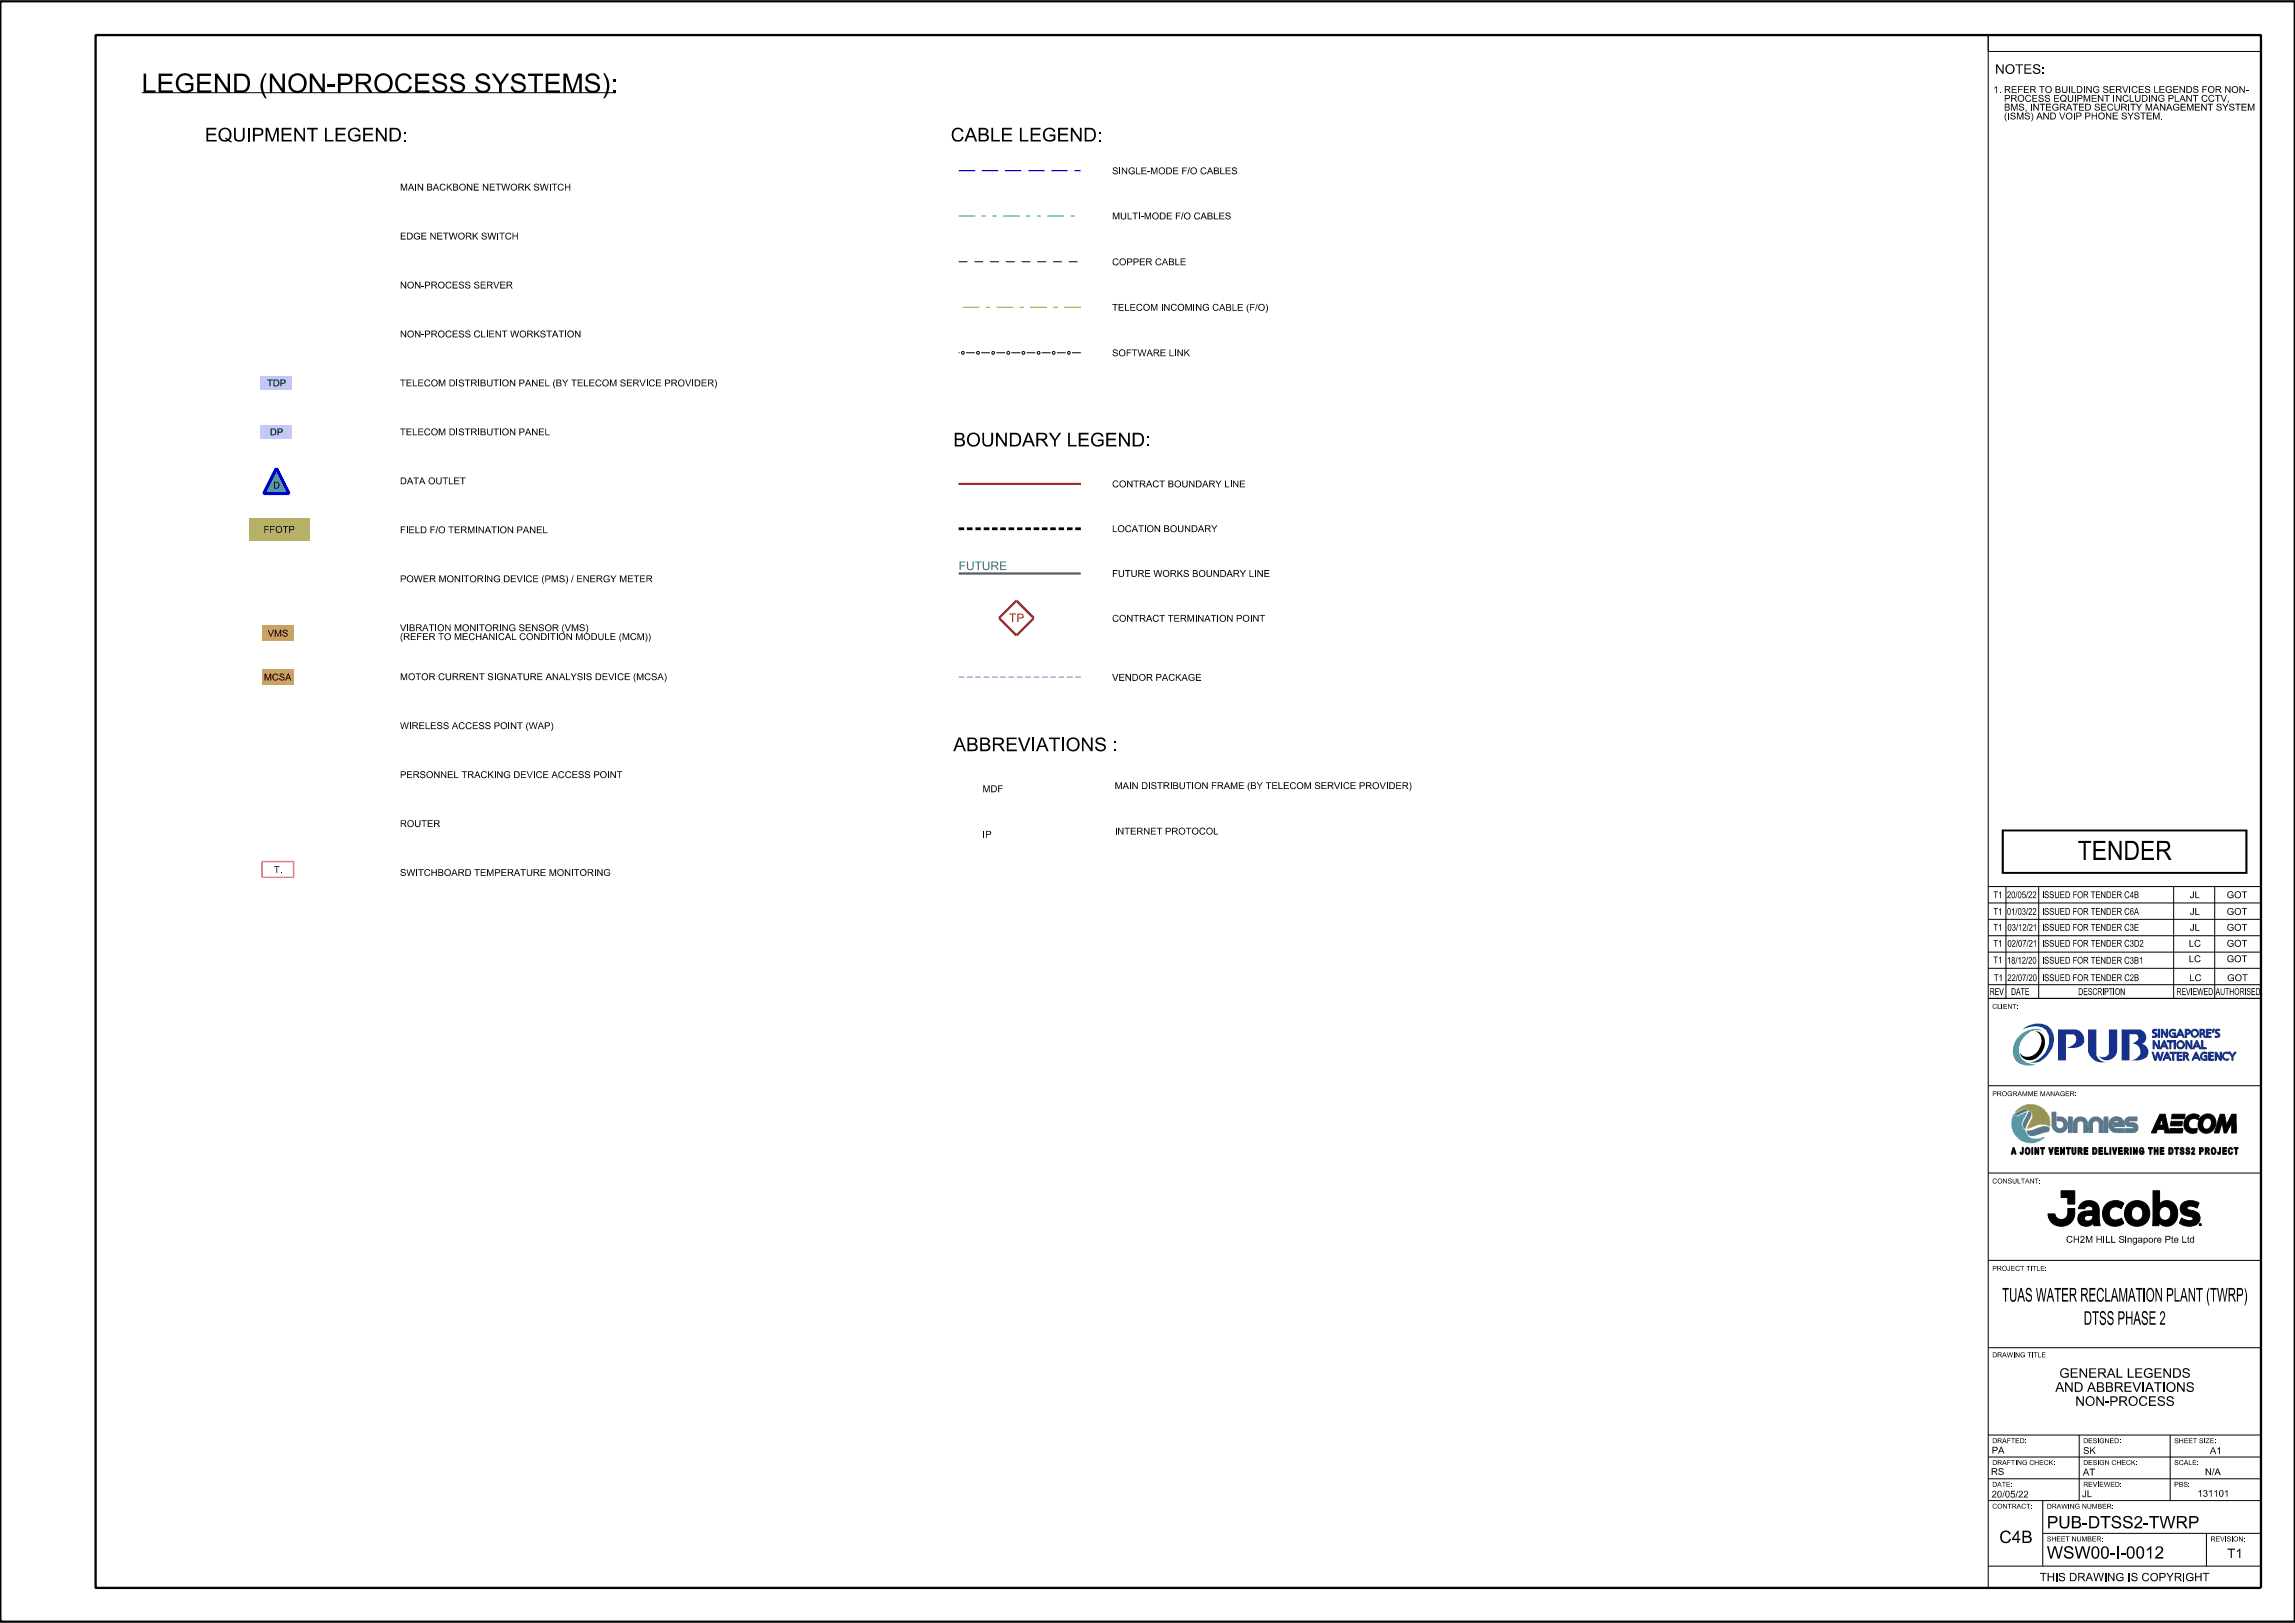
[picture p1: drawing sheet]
<svg xmlns="http://www.w3.org/2000/svg" width="420mm" height="297mm" viewBox="0 0 420 297" stroke-linecap="round" stroke-linejoin="round" font-family="sans-serif">
<defs><g id="words">
<g font-size="3.5">
<text x="25.9" y="17">LEGEND (NON-PROCESS SYSTEMS):</text>
<text x="380.2" y="157.4">TENDER</text>
</g>
<g font-size="2.5">
<text x="37.5" y="25.9">EQUIPMENT LEGEND:</text>
<text x="174" y="25.9">CABLE LEGEND:</text>
<text x="174.5" y="81.7">BOUNDARY LEGEND:</text>
<text x="174.5" y="137.5">ABBREVIATIONS :</text>
<text x="366.4" y="238.2">TUAS WATER RECLAMATION PLANT (TWRP)</text>
<text x="381.3" y="242.4">DTSS PHASE 2</text>
</g>
<g font-size="2.2">
<text x="374.6" y="279.7">PUB-DTSS2-TWRP</text>
<text x="365.9" y="282.4">C4B</text>
<text x="374.6" y="285.2">WSW00-I-0012</text>
</g>
<g font-size="1.7">
<text x="365.1" y="13.5">NOTES:</text>
<text x="376.1" y="254.7">AND ABBREVIATIONS</text>
<text x="376.9" y="252.1">GENERAL LEGENDS</text>
<text x="379.8" y="257.3">NON-PROCESS</text>
<text x="407.6" y="285.1">T1</text>
</g>
<text font-size="1.6" fill="#2e8b57" x="175.4" y="104.3">FUTURE</text>
<text font-size="1.6" fill="#f00" x="184.7" y="113.9">TP</text>
<text font-size="1.5" x="373.3" y="289.3">THIS DRAWING IS COPYRIGHT</text>
<g font-size="1.2">
<text x="364.8" y="17">1. REFER TO BUILDING SERVICES LEGENDS FOR NON-</text>
<text x="366.6" y="20.2">BMS, INTEGRATED SECURITY MANAGEMENT SYSTEM</text>
<text x="366.7" y="18.6">PROCESS EQUIPMENT INCLUDING PLANT CCTV,</text>
<text x="366.7" y="21.9">(ISMS) AND VOIP PHONE SYSTEM.</text>
<text x="73.2" y="34.9">MAIN BACKBONE NETWORK SWITCH</text>
<text x="203.5" y="31.9">SINGLE-MODE F/O CABLES</text>
<text x="203.5" y="40.2">MULTI-MODE F/O CABLES</text>
<text x="73.2" y="43.8">EDGE NETWORK SWITCH</text>
<text x="73.2" y="52.8">NON-PROCESS SERVER</text>
<text x="203.5" y="48.5">COPPER CABLE</text>
<text x="203.5" y="56.9">TELECOM INCOMING CABLE (F/O)</text>
<text x="73.2" y="61.8">NON-PROCESS CLIENT WORKSTATION</text>
<text x="203.5" y="65.2">SOFTWARE LINK</text>
<text x="48.9" y="70.7">TDP</text>
<text x="73.2" y="70.7">TELECOM DISTRIBUTION PANEL (BY TELECOM SERVICE PROVIDER)</text>
<text x="49.4" y="79.7">DP</text>
<text x="73.2" y="79.7">TELECOM DISTRIBUTION PANEL</text>
<text x="50" y="89.4">D</text>
<text x="73.2" y="88.6">DATA OUTLET</text>
<text x="203.5" y="89.2">CONTRACT BOUNDARY LINE</text>
<text x="48.2" y="97.5">FFOTP</text>
<text x="73.2" y="97.6">FIELD F/O TERMINATION PANEL</text>
<text x="203.5" y="97.4">LOCATION BOUNDARY</text>
<text x="73.2" y="106.5">POWER MONITORING DEVICE (PMS) / ENERGY METER</text>
<text x="203.5" y="105.6">FUTURE WORKS BOUNDARY LINE</text>
<text x="203.5" y="113.8">CONTRACT TERMINATION POINT</text>
<text x="49" y="116.5">VMS</text>
<text x="73.2" y="117.1">(REFER TO MECHANICAL CONDITION MODULE (MCM))</text>
<text x="73.2" y="115.5">VIBRATION MONITORING SENSOR (VMS)</text>
<text x="48.3" y="124.5">MCSA</text>
<text x="73.2" y="124.5">MOTOR CURRENT SIGNATURE ANALYSIS DEVICE (MCSA)</text>
<text x="203.5" y="124.6">VENDOR PACKAGE</text>
<text x="73.2" y="133.4">WIRELESS ACCESS POINT (WAP)</text>
<text x="73.2" y="142.4">PERSONNEL TRACKING DEVICE ACCESS POINT</text>
<text x="179.8" y="145">MDF</text>
<text x="204" y="144.4">MAIN DISTRIBUTION FRAME (BY TELECOM SERVICE PROVIDER)</text>
<text x="73.2" y="151.3">ROUTER</text>
<text x="179.8" y="153.3">IP</text>
<text x="204" y="152.7">INTERNET PROTOCOL</text>
<text x="50.1" y="159.7">T.</text>
<text x="73.2" y="160.3">SWITCHBOARD TEMPERATURE MONITORING</text>
<text x="364.8" y="167.4">T1</text>
<text x="364.8" y="164.4">T1</text>
<text x="367.3" y="167.4">01/03/22</text>
<text x="367.3" y="164.4">20/05/22</text>
<text x="373.7" y="164.4">ISSUED FOR TENDER C4B</text>
<text x="373.7" y="167.4">ISSUED FOR TENDER C6A</text>
<text x="400.7" y="167.4">JL</text>
<text x="400.7" y="164.4">JL</text>
<text x="407.5" y="167.4">GOT</text>
<text x="407.5" y="164.4">GOT</text>
<text x="364.8" y="173.2">T1</text>
<text x="364.8" y="170.3">T1</text>
<text x="367.4" y="173.2">02/07/21</text>
<text x="367.4" y="170.3">03/12/21</text>
<text x="373.7" y="173.2">ISSUED FOR TENDER C3D2</text>
<text x="373.7" y="170.3">ISSUED FOR TENDER C3E</text>
<text x="400.6" y="173.2">LC</text>
<text x="400.7" y="170.3">JL</text>
<text x="407.5" y="173.2">GOT</text>
<text x="407.5" y="170.3">GOT</text>
<text x="364.8" y="176.3">T1</text>
<text x="364.9" y="179.5">T1</text>
<text x="367.3" y="176.4">18/12/20</text>
<text x="367.3" y="179.5">22/07/20</text>
<text x="373.7" y="176.4">ISSUED FOR TENDER C3B1</text>
<text x="373.7" y="179.5">ISSUED FOR TENDER C2B</text>
<text x="400.6" y="176.1">LC</text>
<text x="407.5" y="176.1">GOT</text>
<text x="364.1" y="182.1">REV</text>
<text x="368" y="182.1">DATE</text>
<text x="380.3" y="182.1">DESCRIPTION</text>
<text x="398.3" y="182.1">REVIEWED</text>
<text x="405.5" y="182.1">AUTHORISED</text>
<text x="378.1" y="227.4">CH2M HILL Singapore Pte Ltd</text>
<text x="364.4" y="269.9">RS</text>
<text x="364.5" y="266">PA</text>
<text x="381.2" y="266.1">SK</text>
<text x="403.5" y="270">N/A</text>
<text x="404.4" y="266.1">A1</text>
<text x="364.5" y="274">20/05/22</text>
<text x="381" y="274">JL</text>
<text x="381.2" y="270">AT</text>
<text x="402.1" y="273.9">131101</text>
</g>
<g font-size=".9">
<text x="364.6" y="184.6">CLIENT:</text>
<text x="364.6" y="200.6">PROGRAMME MANAGER:</text>
<text x="364.6" y="216.6">CONSULTANT:</text>
<text x="364.6" y="232.6">PROJECT TITLE:</text>
<text x="364.6" y="248.4">DRAWING TITLE</text>
<text x="364.6" y="264.1">DRAFTED:</text>
<text x="364.6" y="268.1">DRAFTING CHECK:</text>
<text x="381.2" y="264.1">DESIGNED:</text>
<text x="381.2" y="268.1">DESIGN CHECK:</text>
<text x="397.9" y="264.1">SHEET SIZE:</text>
<text x="397.9" y="268.1">SCALE:</text>
<text x="364.6" y="272.1">DATE:</text>
<text x="381.2" y="272.1">REVIEWED:</text>
<text x="397.9" y="272.1">PBS:</text>
<text x="364.6" y="276.1">CONTRACT:</text>
<text x="374.6" y="276.1">DRAWING NUMBER:</text>
<text x="374.6" y="282.1">SHEET NUMBER:</text>
<text x="404.5" y="282.1">REVISION:</text>
</g>
</g></defs>
<path d="M.1 296.4v.3h419.8v-296.4h-419.8v296.4" fill="none" stroke="#000" stroke-width=".25"/>
<g fill="#17308f">
<path d="M376.6 188.4h3.2a1.82 1.82 0 0 1 1.3 2.8 3.1 3.1 0 0 1-2.9 .5 1.6 1.6 0 0 0 1.7-2.1l-.5-.3h-1.3v4.8h-1.5z" fill-rule="evenodd"/>
<path d="M382.1 188.4h1.5v4.6a1.82 1.82 0 0 0 1.8 1.3 2.68 2.68 0 0 1-3.3-1.9z" fill-rule="evenodd"/>
<path d="M385.9 188.4h1.6v3.8a1.83 1.83 0 0 1-1.4 1.7 1.83 1.83 0 0 1-2-.7 1.26 1.26 0 0 0 1.8-.4z" fill-rule="evenodd"/>
<path d="M388.3 188.4h3.3a1.4 1.4 0 0 1 1.2 1.2 1.4 1.4 0 0 1-.8 1.4 1.5 1.5 0 0 1 1.2 1.6 1.5 1.5 0 0 1-1.5 1.4l-1.7 .1a2 2 0 0 0 1.7-1.5 1.53 1.53 0 0 0-1.5-1.6l.6-.3a.75 .75 0 0 0 .5-.7 .75 .75 0 0 0-.4-.7h-1.2v4.8h-1.4z" fill-rule="evenodd"/>
</g>
<path d="M370.1 188.4a4 4 0 0 1 4.9-.4 3.9 3.9 0 0 1-.6 5.4 2.74 2.74 0 0 1-2.9 .9 4 4 0 0 0 3.1-5.5 2.85 2.85 0 0 0-3.2-.8z" fill-rule="evenodd" fill="#0057b8"/>
<path d="M369.4 189.7a3.5 3.5 0 0 1 4.2-1.1l.1 .1a2.87 2.87 0 0 0-3.5 1.4 2.8 2.8 0 0 0-.6 3 2.8 2.8 0 0 0 2.6 1.7h.3a3.3 3.3 0 0 1-3.9-1.2 3.7 3.7 0 0 1 .8-3.9z" fill-rule="evenodd" fill="#008c95"/>
<g fill="none" stroke="#17308f" stroke-width=".18">
<path d="M394 190.4h.3l.6 1.1 .1-1.1h.2v1.5h-.3l-.6-1.1-.1 1.1h-.2zM394.1 188.4h.7l-.1 .2h-.3l-.2 .1 .6 .7-.3 .4h-.6v-.2l.6-.1v-.2l-.5-.3-.1-.2zM394.4 193.7h.1M394.4 193.7l-.3-1.2h-.3l.5 1.5h.3l.3-1.1 .3 1.1h.3l.4-1.5h-.2l-.3 1.2M394.4 193.7l.4-1.2h.2l.3 1.2M395 188.3h.2v1.5h-.2zM395.3 193.7h.1M395.5 188.3h.3l.6 1.1 .1-1.1h.2v1.5h-.3l-.6-1-.1 1h-.2zM396 190.4h.1l.7 1.5h-.2l-.2-.3h-.7l-.2 .3h-.2zM396 190.8l.3 .6h-.5zM396.5 189.4h.1M396.5 192.5h.2l.6 1.5h-.2l-.2-.3h-.7l-.1 .3h-.3z"/>
<path d="M396.6 192.9l.2 .6h-.5zM396.6 190.4h1.2v.3h-.5v1.2h-.2v-1.2h-.5zM397.1 188.6a.77 .77 0 0 1 1-.1v.2a.59 .59 0 0 0-.8 .1 .59 .59 0 0 0 .2 .8h.4v-.4h-.3v-.2h.5v.8h-.8l-.4-.6zM397.1 192.5h1.2v.3h-.5v1.2h-.2v-1.2h-.5zM397.9 190.4h.2v1.5h-.2zM398.4 192.5h.9v.2h-.6v.4h.5v.3h-.5v.4h.6v.2h-.9zM398.9 188.3h.2l.7 1.5h-.2l-.2-.3h-.8l-.1 .3h-.2zM399 188.7l.3 .6h-.6zM399.5 192.5l.7 .1a.42 .42 0 0 1 .3 .3 .42 .42 0 0 1-.3 .5l.4 .6h-.2l-.4-.6h-.3v.6h-.2zM399.7 192.8h.4l.1 .3-.5 .1zM399.9 188.3h.5a.48 .48 0 0 1 .4 .7 .48 .48 0 0 1-.6 .3v.5h-.3zM400 190.4h.3l.6 1.1v-1.1h.2v1.5h-.2l-.7-1.1v1.1h-.2z"/>
<path d="M400 193.4h.1M400.2 188.6l.4 .1v.2l-.4 .2zM401.8 192.5h.2l.7 1.5h-.3l-.1-.3h-.8l-.1 .3h-.3zM401.9 192.9l.3 .6h-.6zM402 190.4h.1l.7 1.5h-.2l-.2-.3h-.7l-.2 .3h-.3zM402 190.8l.3 .6h-.6zM402.6 188.3h.4a.44 .44 0 0 1 .5 .4 .44 .44 0 0 1-.2 .5l.3 .6h-.2l-.3-.6h-.3v.6h-.2zM402.8 188.6h.4l.1 .3-.5 .1zM402.9 192.8l.4-.3a.42 .42 0 0 1 .6 .3v.1a.58 .58 0 0 0-.9 .1 .58 .58 0 0 0 .3 .8h.4v-.4h-.3v-.2h.5v.8h-.7l-.4-.4-.1-.4zM402.9 190.4h.3v1.3h.6v.2h-.9zM403.8 188.3h.9v.3h-.6v.3h.5v.3h-.5v.4h.6v.2h-.9zM404.2 192.5h.9v.2h-.6v.4h.5v.3h-.5v.4h.6v.2h-.9z"/>
<path d="M405 188.3h.2M405 188.3h.2l-.1 .6h-.3zM405.4 192.5h.2l.7 1.1v-1.1h.2v1.5h-.2l-.7-1.1v1.1h-.2zM405.6 188.4h.6v.2h-.3l-.2 .1 .5 .7-.2 .4h-.6v-.2l.6-.1-.6-.7z"/>
<circle cx="399" cy="191.2" r=".5"/>
<circle cx="399.1" cy="191.2" r=".74"/>
<circle cx="401.7" cy="189.1" r=".51"/>
<circle cx="401.7" cy="189.1" r=".72"/>
</g>
<path d="M406.9 192.8l.1-.2a.48 .48 0 0 1 .5-.1 .48 .48 0 0 1 .4 .4 .58 .58 0 0 0-.8 0 .58 .58 0 0 0 0 .8 .58 .58 0 0 0 .8 0 .49 .49 0 0 1-.4 .4 .49 .49 0 0 1-.5-.2l-.3-.6z" fill-rule="evenodd" fill="#17308f"/>
<path d="M406.9 192.8l.3-.3a.42 .42 0 0 1 .7 .3v.1a.58 .58 0 0 0-.8 0 .58 .58 0 0 0 0 .8 .58 .58 0 0 0 .8 0 .49 .49 0 0 1-.4 .4 .49 .49 0 0 1-.5-.2l-.3-.6zM407.8 192.5h.3M407.8 192.5h.3l.4 .6 .5-.6h.2l-.5 .9v.6h-.3v-.6z" fill="none" stroke="#17308f" stroke-width=".18"/>
<g fill="#17308f">
<path d="M403.8 188.3h.9v.3h-.6v.3h.5v.3h-.5v.4h.6v.2h-.9z" fill-rule="evenodd"/>
<path d="M395.5 188.3h.3l.6 1.1 .1-1.1h.2v1.5h-.3l-.6-1-.1 1h-.2z" fill-rule="evenodd"/>
<path d="M395 188.3h.2v1.5h-.2z" fill-rule="evenodd"/>
<path d="M394.1 188.4h.7l-.1 .2h-.3l-.2 .1v.1l.5 .4a.44 .44 0 0 1-.2 .6h-.6v-.2h.5l.1-.1-.5-.5a.41 .41 0 0 1 .1-.6z" fill-rule="evenodd"/>
<path d="M397.1 188.6l.6-.3a.36 .36 0 0 1 .4 .4 .59 .59 0 0 0-.8 .1 .59 .59 0 0 0 .2 .8h.4v-.4h-.3v-.2h.5v.8h-.8l-.4-.6z" fill-rule="evenodd"/>
<path d="M398.9 188.3h.2l.7 1.5h-.2l-.2-.3h-.8l-.1 .3h-.2zM399 188.7l-.3 .6h.6z" fill-rule="evenodd"/>
<path d="M399.9 188.3h.5a.49 .49 0 0 1 .4 .7 .49 .49 0 0 1-.6 .3v.5h-.3zM400.2 188.6v.5l.4-.2v-.2z" fill-rule="evenodd"/>
<path d="M400.9 189.1a.75 .75 0 0 0 1.5 0 .75 .75 0 0 0-1.5 0zM401.1 189.1a.55 .55 0 0 1 1.1 0 .55 .55 0 0 1-1.1 0z" fill-rule="evenodd"/>
<path d="M402.6 188.3h.4a.44 .44 0 0 1 .5 .4 .44 .44 0 0 1-.2 .5l.3 .6h-.2l-.3-.6h-.3v.6h-.2zM402.8 188.6v.4h.4l.1-.3z" fill-rule="evenodd"/>
<path d="M405 188.3h.2l-.1 .6h-.3z" fill-rule="evenodd"/>
<path d="M405.5 188.5l.2-.2 .5 .1v.2h-.3l-.3 .2 .6 .4a.43 .43 0 0 1-.2 .6h-.6v-.2h.5l.1-.1-.5-.5z" fill-rule="evenodd"/>
<path d="M394 190.4h.3l.6 1.1 .1-1.1h.2v1.5h-.3l-.6-1.1-.1 1.1h-.2z" fill-rule="evenodd"/>
<path d="M398.3 191.2a.75 .75 0 0 0 1.5 0 .75 .75 0 0 0-1.5 0zM398.5 191.2a.51 .51 0 0 1 1 0 .51 .51 0 0 1-1 0z" fill-rule="evenodd"/>
<path d="M396 190.4h.1l.7 1.5h-.2l-.2-.3h-.7l-.2 .3h-.2zM396 190.8l-.2 .6h.5z" fill-rule="evenodd"/>
<path d="M402 190.4h.1l.7 1.5h-.2l-.2-.3h-.7l-.2 .3h-.3zM402 190.8l-.3 .6h.6z" fill-rule="evenodd"/>
<path d="M400 190.4h.3l.6 1.1v-1.1h.2v1.5h-.2l-.7-1.1v1.1h-.2z" fill-rule="evenodd"/>
<path d="M396.6 190.4h1.2v.3h-.5v1.2h-.2v-1.2h-.5z" fill-rule="evenodd"/>
<path d="M397.9 190.4h.2v1.5h-.2z" fill-rule="evenodd"/>
<path d="M402.9 190.4h.3v1.3h.6v.2h-.9z" fill-rule="evenodd"/>
<path d="M396.5 192.5h.2l.6 1.5h-.2l-.2-.3h-.7l-.1 .3h-.3zM396.6 192.9l-.3 .6h.5z" fill-rule="evenodd"/>
<path d="M397.1 192.5h1.2v.3h-.5v1.2h-.2v-1.2h-.5z" fill-rule="evenodd"/>
<path d="M404.2 192.5h.9v.2h-.6v.4h.5v.3h-.5v.4h.6v.2h-.9z" fill-rule="evenodd"/>
<path d="M405.4 192.5h.2l.7 1.1v-1.1h.2v1.5h-.2l-.7-1.1v1.1h-.2z" fill-rule="evenodd"/>
<path d="M402.9 192.8l.1-.2a.48 .48 0 0 1 .5-.1 .48 .48 0 0 1 .4 .4 .58 .58 0 0 0-.9 .1 .58 .58 0 0 0 .3 .8h.4v-.4h-.3v-.2h.5v.8h-.7l-.4-.4-.1-.4z" fill-rule="evenodd"/>
<path d="M398.4 192.5h.9v.2h-.6v.4h.5v.3h-.5v.4h.6v.2h-.9z" fill-rule="evenodd"/>
<path d="M399.5 192.5l.7 .1a.42 .42 0 0 1 .3 .3 .42 .42 0 0 1-.3 .5l.4 .6h-.2l-.4-.6h-.3v.6h-.2zM399.7 192.8v.4l.5-.1-.1-.3z" fill-rule="evenodd"/>
<path d="M401.8 192.5h.2l.7 1.5h-.3l-.1-.3h-.8l-.1 .3h-.3zM401.9 192.9l-.3 .6h.6z" fill-rule="evenodd"/>
<path d="M393.8 192.5h.3l.3 1.2 .4-1.2h.2l.3 1.2 .4-1.2h.2l-.4 1.5h-.3l-.3-1.1-.3 1.1h-.3z" fill-rule="evenodd"/>
<path d="M407.8 192.5h.3l.4 .6 .5-.6h.2l-.5 .9v.6h-.3v-.6z" fill-rule="evenodd"/>
</g>
<path d="M369.3 203.1l.8-.6 1.1-.4 1.1 .1 1 .3a3.3 3.3 0 0 1 1.8 3.6l-.8-.4h-.9l-2.3 .8 .8-1.9a1.17 1.17 0 0 0-.7-1.4l-.4-.4h-.5l-1.4 .7z" fill-rule="evenodd" fill="#95c11f"/>
<g fill="none" stroke="#95c11f" stroke-width=".18">
<path d="M368.9 203.5h.1M368.9 203.4v.1M369.4 203.3h.1M369.4 203.3l-.5 .2M370.1 202.9h.1M370.1 202.9l-.7 .4M370.7 202.8h.1M370.7 202.8l-.6 .1M370.7 202.8l.3 .1 .2 .4M371 202.2l-1 .4-1.1 .8M371 202.2h.1M371.1 206.5h.1"/>
<path d="M371.2 206.4h.1M371.2 206.4l-.1 .1M371.2 203.3h.1M371.3 203.3h.1M371.4 202.1h.1M371.4 202.1l-.4 .1M371.4 203.3h.1M371.5 203.3a1.02 1.02 0 0 1 .4 1.5M371.5 202.1h.4M371.5 205.5h.1M371.5 205.5l-.4 1M371.9 202.1h.1"/>
<path d="M371.9 204.8h.1M371.9 204.8l-.4 .7M371.9 202.1l1.3 .4a3.5 3.5 0 0 1 1.9 3.6M372.2 206.1h.1M372.2 206.1l-1 .3M372.5 205.9l-.2 .2M372.6 205.9h.1M372.6 205.9h-.1M372.7 205.9h-.1M372.7 205.9h.1M372.8 205.8l-.1 .1M372.8 205.8h.1"/>
<path d="M372.9 205.8h.1M372.9 205.8l.8-.1 .9 .1M374.6 205.8h.1M374.6 205.8v.1M374.6 205.9h.1M374.6 205.9l.4 .2M375 206.1h.1M375.1 206.1h.1"/>
</g>
<path d="M369.7 203.4h.1" fill="none" stroke="#497593" stroke-width=".18"/>
<path d="M368.8 203.8l1.5-.7 .5-.1a.17 .17 0 0 1 .2 .2 .17 .17 0 0 1-.3 .1l-1.6 .8-.3-.1z" fill-rule="evenodd" fill="#497593"/>
<g fill="none" stroke="#497593" stroke-width=".18">
<path d="M368.8 203.8h.1M368.8 203.8l.1 .3 .4-.1M368.9 203.8h.1M369.1 203.7h.1M369.1 203.7l-.2 .1M369.3 204h.1M369.4 204h.1M369.4 204h-.1M369.7 203.4h.1M369.7 203.4l-.6 .3M369.7 203.8l-.3 .2M369.7 203.3v.1"/>
<path d="M369.8 203.3h.1M369.8 203.8h-.1M369.9 203.3h.1M370 203.7l-.2 .1M370 203.7h.1M370.6 203h.1M370.6 203l-.7 .3M370.7 203h.1M370.7 203l.2 .3M370.9 203.3h.1M370.9 203.3l-.9 .4"/>
</g>
<path d="M371.2 203.5h.1a.81 .81 0 0 1 .1 1.3l-.6 .9-.2 .8-.3-.3-.1-.4 1-1.9z" fill-rule="evenodd" fill="#497593"/>
<g fill="none" stroke="#497593" stroke-width=".18">
<path d="M370.5 206.4h.1M370.6 205h.1M370.6 205l-.4 .8v.3l.3 .3M370.6 206.4v.1M370.6 204.9h.1M370.6 204.9v.1M370.6 206.5h.1M370.6 206.4h.1M370.7 206.2l-.1 .2M370.7 206.2h.1M370.7 206.1v.1M370.7 206.1h.1"/>
<path d="M370.8 205.7l-.1 .4M370.8 205.7h.1M370.9 204.4h.1M370.9 204.4l-.3 .5M371.1 205.2l-.2 .5M371.1 205.2h.1M371.1 203.9h.1M371.1 203.9v.1M371.1 204h.1M371.1 204l-.2 .4M371.2 203.9h.1M371.2 205.1l-.1 .1"/>
<path d="M371.2 205v.1M371.2 203.5h.1M371.2 203.5v.4M371.2 205h.1M371.3 205h.1M371.3 204.9v.1M371.3 204.9h.1M371.3 205h-.1M371.3 203.5h.1M371.3 203.5a.45 .45 0 0 1 .4 .6M371.3 204.8h.1M371.3 204.8v.1"/>
<path d="M371.7 204.1l-.4 .7M371.7 204.1h.1"/>
</g>
<path d="M375.5 203.5h.7l.1 2.6 .5 .4a.73 .73 0 0 0 .9-.7 .73 .73 0 0 0-.9-.7h-.4v-.7a1.54 1.54 0 0 1 2 1.4l-.1 .6a1.43 1.43 0 0 1-1.5 .9 1.43 1.43 0 0 1-1.3-1.3z" fill-rule="evenodd" fill="#497593"/>
<g fill="none" stroke="#497593" stroke-width=".18">
<path d="M375.5 203.5h.1M375.5 203.5l.1 2.7M375.5 203.5h.7l.1 2.6 .1 .1M375.6 206.2v.1M375.6 206.3h.1M375.6 206.3l.1 .2a1.45 1.45 0 0 0 1.5 .7M376.4 206.2v.1M377.2 207.2h.1M377.3 207.2h.1M378.3 206.3v.1a1.27 1.27 0 0 1-1 .8M378.3 206.3h.1M378.4 206.2v.1"/>
<path d="M378.4 206.2h.1M378.4 206.2v-.2a1.46 1.46 0 0 0-1.7-1.6h-.3v.7h.4a.73 .73 0 0 1 .9 .9 .73 .73 0 0 1-1.3 .3"/>
</g>
<path d="M368.6 203.9a.65 .65 0 0 0 1.1 .2l1.2-.5-.7 1.3a1.43 1.43 0 0 0 .4 2l.2 .5a1.76 1.76 0 0 0 2 1.1l1.3-.4-1.2 .8-1.6 .2a3.5 3.5 0 0 1-2.7-5.2z" fill-rule="evenodd" fill="#3abad9"/>
<g fill="none" stroke="#3abad9" stroke-width=".18">
<path d="M368.4 204.4h.1M368.4 204.4l-.2 1.4 .2 1.1M368.4 206.9h.1M368.4 206.9l.4 .7M368.6 203.9h.1M368.6 203.9l-.2 .5M368.8 207.6h.1M368.8 207.6a3.5 3.5 0 0 0 2.6 1.5M370.3 204.7h.1M370.3 204.7l-.1 .2a1.3 1.3 0 0 0 .4 1.9M370.3 204.6h.1M370.3 204.6v.1"/>
<path d="M370.3 204.5v.1M370.5 204.3l-.2 .2M370.5 204.3h.1M370.6 206.8v.1M370.6 206.8h.1M370.6 206.9l.1 .2M370.6 206.9h.1M370.7 207.2v.1M370.7 207.1v.1M370.7 207.3l.1 .1a1.77 1.77 0 0 0 1.9 1.1M370.7 207.3h.1M370.7 203.9h.1"/>
<path d="M370.7 203.9l-.1 .3M370.8 203.6l-.8 .4a.92 .92 0 0 1-1.4 0v-.1M370.9 203.6h.1M370.9 203.6l-.2 .3M371.4 209.1h.1M371.4 209.1h.5M371.9 209.1h.1M372.7 208.5h.1M372.8 208.9l-.9 .2M372.8 208.9h.1M372.9 208.9h.1M373.1 208.4l-.4 .1"/>
<path d="M373.1 208.4h.1M373.3 208.3h.1M373.3 208.3l-.1 .1M373.4 208.3h.1M373.5 208.3h.1M373.5 208.3h-.1M373.6 208.3h-.1M373.6 208.2v.1M373.8 208.2h.1M373.8 208.2h-.2M374.1 208.1l-.3 .1M374.1 208.1l-1.2 .8"/>
<path d="M374.1 208.1h.1"/>
</g>
<path d="M386.4 204.7l.9-.3a1.43 1.43 0 0 1 1.5 1.5v.3h-2v-.7l1.1-.1a.72 .72 0 0 0-.8-.3 .72 .72 0 0 0-.5 .8v.1a.96 .96 0 0 0 1.2 .5h1v.8h-1.5a1.42 1.42 0 0 1-1.3-2z" fill-rule="evenodd" fill="#497593"/>
<path d="M386.1 205.1h.1M386.1 205.1l-.2 .6a1.62 1.62 0 0 0 2.2 1.6h.7v-.8h-.8a1.05 1.05 0 0 1-1.4-.5v-.1M386.1 205h.1M386.1 205v.1M386.1 205a1.44 1.44 0 0 1 1.7-.6 1.44 1.44 0 0 1 1 1.5v.3h-2v-.7h1.1M386.6 205.9h.1M386.6 205.8v.1M386.6 205.8h.1M387.9 205.5v-.1a.72 .72 0 0 0-.8-.3 .72 .72 0 0 0-.5 .7M387.9 205.5h.1" fill="none" stroke="#497593" stroke-width=".18"/>
<path d="M378.5 204.4h.7v2.9h-.7z" fill-rule="evenodd" fill="#497593"/>
<path d="M378.5 204.4h.1M378.5 204.4h.7v2.9h-.7z" fill="none" stroke="#497593" stroke-width=".18"/>
<path d="M379.8 204.7l.5-.3h.7l.7 .4 .4 .7v1.8h-.7v-.9a1.03 1.03 0 0 0-.5-1.3 .64 .64 0 0 0-.8 .8v1.4h-.7v-1.8z" fill-rule="evenodd" fill="#497593"/>
<g fill="none" stroke="#497593" stroke-width=".18">
<path d="M379.4 207.3h.1M379.4 207.3h.7M380.1 207.3h.1M381.1 204.4l.1 .1M381.1 204.4h-.8l-.7 .6-.2 .5v1.8M381.1 204.4h.1M381.2 204.5h.1M381.2 205.3l.2 .3v1.7h.6M381.2 205.3a.64 .64 0 0 0-.7-.1 .64 .64 0 0 0-.4 .7v1.4M381.3 204.5a1.08 1.08 0 0 1 .7 .8M381.3 204.5h.1M382 205.4v1.9"/>
<path d="M382 207.3h.1M382 205.4h.1M382 205.3v.1M382 205.3h.1"/>
</g>
<path d="M382.7 204.7l.6-.3h.5l.8 .5a1.74 1.74 0 0 1 .3 1.5v.9h-.7l-.1-1.9a.64 .64 0 0 0-.6-.3 .64 .64 0 0 0-.6 .5v1.7h-.4a.19 .19 0 0 1-.2-.1 .19 .19 0 0 1-.1-.2v-1.5z" fill-rule="evenodd" fill="#497593"/>
<path d="M382.2 207.3h.1M382.9 205.5v1.8h-.7M382.9 205.5h.1M383 205.5a.65 .65 0 0 1 .8-.4 .65 .65 0 0 1 .4 .8v1.4h.7v-1a1.82 1.82 0 0 0-.4-1.6l-.9-.3a1.33 1.33 0 0 0-1.4 1.6v1.3M383 205.5h-.1M383 205.5h.1" fill="none" stroke="#497593" stroke-width=".18"/>
<path d="M385.1 204.4h.7l-.1 2.9h-.7z" fill-rule="evenodd" fill="#497593"/>
<path d="M385.1 204.4h.1M385.1 204.4v2.9M385.1 207.3h.1M385.1 204.4h.7v1.4l-.1 1.5h-.6" fill="none" stroke="#497593" stroke-width=".18"/>
<path d="M389.1 204.6a1.41 1.41 0 0 1 1.3-.2h.7v.7h-1.4l-.1 .3 1.1 .1 .5 .5a.87 .87 0 0 1-.8 1.3h-1.5v-.8h1.6a.17 .17 0 0 0 0-.2 .17 .17 0 0 0-.2-.1 1.21 1.21 0 0 1-1.4-.7v-.5z" fill-rule="evenodd" fill="#497593"/>
<g fill="none" stroke="#497593" stroke-width=".18">
<path d="M388.9 207.3h.1M389.6 205.3v.2h.9M389.6 205.3h.1M389.6 205.1v.1M389.6 205.2v.1M389.6 205.1h1.5v-.7h-1a.93 .93 0 0 0-1.3 .8 .93 .93 0 0 0 1.2 1h.5M390.5 205.5h.1M390.5 206.2v.1M390.5 206.3l.1 .1M390.6 205.5h.1M390.6 206.4h.1M390.6 206.4l-.2 .1h-1.5v.8"/>
<path d="M390.6 205.5l.5 .3M391.1 205.8h.1M391.1 205.9h.1M391.1 205.8v.1M391.1 205.9l.1 .1a.87 .87 0 0 1-.8 1.3h-1.5"/>
</g>
<path d="M370.9 207l.9-.1 1.7-.6 1-.1a.39 .39 0 0 1 .5 .4 .61 .61 0 0 1-.7 .5l-2 .7a.95 .95 0 0 1-1.4-.8z" fill-rule="evenodd" fill="#497593"/>
<g fill="none" stroke="#497593" stroke-width=".18">
<path d="M371.9 206.9h.1M371.9 206.9l-1 .1 .1 .1a.91 .91 0 0 0 1.2 .7M372.2 207.8h.1M372.5 206.7h.1M372.5 206.7l-.6 .2M372.5 207.7h.1M372.5 207.7l-.2 .1M373 206.4h.1M373 206.4l-.5 .3M373.1 206.4h.1M373.5 206.3l-.3 .1M373.5 206.3h.1"/>
<path d="M373.5 206.3l.9-.1 .6 .3M374.2 207.2l-1.6 .5M374.2 207.2h.1M374.3 207.1h.1M374.8 207.1h.1M374.8 207.1h-.5M375 206.5h.1M375 206.5l-.2 .6"/>
</g>
<path d="M175.4 31.3h3.1M179.7 31.3h3M183.9 31.3h3.1M188.1 31.3h3.1M192.4 31.3h3M196.6 31.3h1.2" fill="none" stroke="#00f" stroke-width=".18"/>
<path d="M175.4 39.5h3.1M179.7 39.5h.7M181.6 39.5h.8M183.6 39.5h3M187.8 39.5h.8M189.8 39.5h.7M191.7 39.5h3M195.9 39.5h.8" fill="none" stroke="#00ced1" stroke-width=".18"/>
<path d="M176.2 56.2h3M180.4 56.2h.8M182.4 56.2h3M186.6 56.2h.8M188.6 56.2h3M192.8 56.2h.8M194.7 56.2h3.1" fill="none" stroke="#b8860b" stroke-width=".18"/>
<g fill="#ffa500">
<path d="M47.9 122.4h5.8v2.9h-5.8z"/>
<path d="M47.9 114.4h5.8v2.9h-5.8z"/>
</g>
<path d="M50.6 85.7l2.3 4.6h-4.6z" fill="#6495ed"/>
<path d="M50.6 85.7l2.3 4.6h-4.6z" fill="none" stroke="#0000cd" stroke-width=".59"/>
<g fill="#87cefa">
<path d="M47.7 77.8h5.7v2.5h-5.7z"/>
<path d="M47.7 68.9h5.7v2.4h-5.7z"/>
</g>
<path d="M47.9 157.7h5.8v2.8h-5.8z" fill="none" stroke="#ff6347" stroke-width=".25"/>
<path d="M175.4 88.5h22.4M182.8 113.1l3.2-3.2 3.2 3.2-3.2 3.2z" fill="none" stroke="#f00" stroke-width=".42"/>
<path d="M175.4 104.9h22.4" fill="none" stroke="#2e8b57" stroke-width=".42"/>
<g fill="none" stroke="#9400d3" stroke-width=".18">
<path d="M175.4 123.9h1.1M177 123.9h1M178.5 123.9h1M180 123.9h1M181.5 123.9h1.1M183.1 123.9h1M184.6 123.9h1M186.1 123.9h1M187.6 123.9h1.1M189.2 123.9h1M190.7 123.9h1M192.2 123.9h1"/>
<path d="M193.7 123.9h1M195.3 123.9h1M196.8 123.9h1"/>
</g>
<path d="M45.5 94.8h11.1v4.2h-11.1z" fill="#bdb76b"/>
<path d="M17.5 6.4h396.3v284.2h-396.3z" fill="none" stroke="#000" stroke-width=".42"/>
<g fill="none" stroke="#000" stroke-width=".18">
<path d="M0 .2h420v296.6h-420zM25.9 17h86.7M363.9 6.4h49.9v3h-49.9zM363.9 6.4v284.2M175.4 47.9h1.7M178.3 47.9h1.6M181.2 47.9h1.6M184.1 47.9h1.6M187 47.9h1.6M189.8 47.9h1.7M192.7 47.9h1.6M195.6 47.9h1.6"/>
<path d="M175.4 64.6h.2M176.8 64.6h1.6M179.6 64.6h1.6M182.4 64.6h1.5M185.1 64.6h1.6M187.9 64.6h1.6M190.6 64.6h1.7M193.4 64.6h1.6M196.2 64.6h1.6M363.9 177.2h49.9M363.9 174.2h49.9M363.9 171.2h49.9"/>
<path d="M363.9 168.2h49.9M363.9 165.2h49.9M363.9 162.2h49.9M367.1 162.2v20.5M373.1 162.2v20.5M397.8 162.2v20.5M405.3 162.2v20.5M363.9 198.7h49.9M363.9 182.7h49.9M363.9 180.2h49.9M363.9 214.7h49.9M368.1 211.2h.1"/>
<path d="M368.1 211.2h.2v-.2h.4l.1 .2h.1M368.4 210.7h.1M368.5 210h.1M368.5 210.7h.1M368.5 210h-.1l-.3 1.2M368.5 210.3l.1 .4M368.5 210.3h.1M368.5 210.3l-.1 .4M368.6 210l.4 1.2M368.6 210h.1M368.6 210.7h.1M368.9 211.2h.1"/>
<path d="M369 211.2h.1M369.7 210.9h.1M369.7 210.9v.1a.27 .27 0 0 0 .3 .3 .27 .27 0 0 0 .2-.3M369.9 210.9v.1M369.9 210.9h.1M369.9 210.8v.1M369.9 210.8h.1M369.9 210.8l-.1 .1M369.9 211h.1M369.9 211h.2M370.1 211h.1M370.2 211l.1-1h-.2v1"/>
<path d="M370.2 211h.1M370.8 210.1a.6 .6 0 0 1 .7 .2 .6 .6 0 0 1-.1 .8 .51 .51 0 0 1-.7 0 .51 .51 0 0 1-.1-.7zM371 210h.1M371 211h.1M371.1 211h.1M371.1 210.2h.1M371.1 210.2h-.2l-.1 .3 .2 .5M371.2 210.2l.1 .2-.1 .6M371.8 210h.2v1.2h-.2zM372.4 210h.2l.4 .8v-.8h.1v1.2h-.2l-.3-.8v.8h-.2zM372.9 210.8h.1M373.5 210h.7v.2h-.3v1h-.2v-1h-.2z"/>
<path d="M374.9 210h.2l.3 .9M374.9 210h.1M374.9 210l.3 1.2h.3l.3-1.2M375.4 210.9h.1M375.7 210h-.1l-.2 .9M375.8 210h.1M376.1 210h.6v.2h-.5v.3h.5v.2h-.5v.3h.6v.2h-.7zM377.1 210h.2l.3 .8v-.8h.2v1.2h-.2l-.3-.8v.8h-.2zM377.2 217.9h2.5v2.4h-1.3v-1.2h-1.2zM377.6 210.8h.1M378.1 210h.8v.2h-.3v1h-.2v-1h-.3zM379.7 211h.1"/>
<path d="M379.7 210.9v-.9h.2v.5a.52 .52 0 0 1-.5 .7l-.2-.2v-1h.2v1h.3M379.7 210.9h.1M379.7 210.9v.1M380.7 210.2h.1M380.7 210.2h-.2v.3h.3M380.7 210.2l.1 .1M380.8 210.7h.1M380.8 210.3h.1M380.8 210.5h.1M380.9 210.7l.2 .5M380.9 210.7l.1-.2a.36 .36 0 0 0-.1-.4 .36 .36 0 0 0-.4-.1h-.2v1.2h.2v-.5l.1 .1 .3 .4h.2M380.9 210.7h.1"/>
<path d="M380.9 210.3v.1M380.9 210.4h.1M380.9 210.4l-.1 .1M381.1 211.2h.1M381.4 210h.7v.2h-.5v.3h.5v.2h-.5v.3h.5v.2h-.7zM383 210h.2a.66 .66 0 0 1 .5 1.1l-.2 .1h-.5zM383.3 210.2h-.1v.8h.3M383.3 210.2h.1M383.3 210.2a.49 .49 0 0 1 .2 .8M383.5 211h.1M384.1 210h.7v.2h-.5v.3h.4v.2h-.4v.3h.5v.2h-.7zM385.2 210h.1v1h.5v.2h-.6z"/>
<path d="M386.1 210h.2v1.2h-.2zM386.6 210h.2l.2 .9M386.6 210h.1M386.6 210l.3 1.2h.2l.3-1.2M387 210.9h.1M387.3 210h.1M387.3 210h-.1l-.2 .9M387.4 210h.1M387.7 210h.7v.2h-.5v.3h.5v.2h-.5v.3h.5v.2h-.7zM389.1 210.2h.1M389.1 210.2h-.2v.3l.4-.1M389.2 210.2l.1 .1"/>
<path d="M389.3 210.7l.1 .1M389.3 210.7l.1-.1a.37 .37 0 0 0 0-.5 .37 .37 0 0 0-.4-.1h-.2v1.2h.1v-.5l.2 .1 .3 .4h.1M389.3 210.7h.1M389.3 210.3h.1M389.3 210.3v.1M389.3 210.4h.1M389.4 210.8h.1M389.4 210.8l.2 .4M389.5 211.2h.1M389.6 211.2h.1M389.9 210h.1v1.2h-.1zM390.4 210h.2l.3 .8 .1-.8h.1v1.2h-.2l-.3-.8v.8h-.2z"/>
<path d="M390.9 210.8h.1M391.9 210l.3 .1 .1 .3M391.9 210a.68 .68 0 0 0-.4 .7 .68 .68 0 0 0 .5 .6l.4-.2v-.5h-.5v.2h.2a.26 .26 0 0 1-.3 .2 .26 .26 0 0 1-.1-.4l.1-.3 .1-.1M391.9 210h.1M391.9 210.2h.1M392 210.2h.1M392 210.2l.1 .1M392.1 210.3h.1M392.1 210.3v.1M392.1 210.4h.1M392.3 210.4h.1M392.3 210.4h-.2"/>
<path d="M393.2 210h.7v.2h-.3v1h-.1v-1h-.3zM393.7 207.3h.1M394 217.9h1.2v2.5a1.83 1.83 0 0 1 2-.6 1.83 1.83 0 0 1 1.3 1.6 2.16 2.16 0 0 1-.5 2.3 2.16 2.16 0 0 1-2.3 .5l-.6-.5v.6h-1.2zM394.2 210h.2v.5h.4v-.5h.1v1.2h-.1v-.5h-.4v.5h-.2zM395.1 205.9h.1M395.1 205.9h.8M395.3 210h.7v.2h-.5v.3h.5v.2h-.5v.3h.5v.2h-.7zM395.6 204.7l.3 1.2M395.6 204.7h.1M395.6 204.7l-.5 1.2M395.9 205.9h.1M396.1 206.7h.1"/>
<path d="M396.1 206.7v.1a.4 .4 0 0 0 .3 .5h3M396.1 206.7h-1.3l-.2 .6h-.9M396.9 210h.2a.66 .66 0 0 1 .5 1.1l-.2 .1h-.5zM397 207.3l-.8-3.4h-.9l-1.6 3.4M397 207.3h.1M397.2 206h.1M397.3 205.2h.1M397.3 205.2l-.1 .8M397.3 205.2h2.1M397.3 210.2h-.2v.8h.3M397.3 210.2h.1M397.4 204.7h.1"/>
<path d="M397.4 204.7h2.4M397.4 210.2l.1 .4-.1 .4M397.4 211h.1M397.5 211.2h.1M398 210h.7v.2h-.3v1h-.1v-1h-.3zM399 210.9h.1M399.1 210.9h.1M399.1 210.8v.1M399.1 210.8h.1M399.1 210.8l-.1 .1M399.2 210a.43 .43 0 0 0-.2 .5 .43 .43 0 0 0 .5 .3 .19 .19 0 0 1-.1 .3 .19 .19 0 0 1-.3-.2M399.2 210h.1"/>
<path d="M399.3 210h.2l.2 .3M399.3 210h.1M399.4 207.3h.1M399.4 205.2l-.1 .8h-2.1M399.4 205.2h.1M399.5 206.5l-.1 .8M399.5 206.5h.1M399.5 206.5h-2.4l-.1 .8M399.5 210.3h-.1a.17 .17 0 0 0-.2-.1 .17 .17 0 0 0 0 .2 .17 .17 0 0 0 .2 .1 .4 .4 0 0 1 .3 .4 .4 .4 0 0 1-.4 .4 .4 .4 0 0 1-.3-.4M399.5 210.3h.1M399.5 210.3v.1M399.5 210.4h.1"/>
<path d="M399.7 210.3l-.2 .1M399.7 210.3h.1M399.8 204.7h.1M399.9 203.9h-2.4l-.1 .8M399.9 203.9h.1M399.9 203.9l-.1 .8M400 210.9h.1M400.2 210.9l.1 .1M400.2 210.9h.1M400.2 210.8v.1M400.2 210.8h.1M400.2 210.8l-.2 .1"/>
<path d="M400.3 210.4h.1M400.3 210l-.2 .1-.1 .4 .5 .3M400.3 211h.1M400.3 210h.1M400.3 210.4l.3 .2M400.3 210h.3a.16 .16 0 0 1 .1 .2 .16 .16 0 0 1-.2 .2M400.4 210.2h.1M400.4 210.2l.1 .1M400.4 210.2h-.1v.2M400.5 210.8h.1M400.5 210.8v.2h-.2M400.5 210.3h.1"/>
<path d="M400.5 210.3v.1M400.5 210.4h.1M400.6 210.6h.1M400.6 210.6a.38 .38 0 0 1 0 .6 .38 .38 0 0 1-.6-.3M401 210.4h.1M401 210.4h.2M401 211.2h.1M401.2 210.4h.1M401.2 210.3h.1M401.2 210.3v.1M401.3 211h.3v.2h-.6M401.3 210h.1"/>
<path d="M401.3 210l-.3 .4M401.3 211h.1M401.4 210.2h.1M401.4 210.2l.1 .1M401.4 210a.44 .44 0 0 1 .1 .7M401.4 210.2l-.2 .1M401.5 210.3h.1M401.5 210.3l-.5 .9M401.5 210.7l-.2 .3M401.5 210.7h.1M402 207.3h.1M402.1 206.4l-.1 .9"/>
<path d="M402.1 206.4h.1M402.3 204.9a.99 .99 0 0 0-1.6 .2 .99 .99 0 0 0 .6 1.4l.8-.1M402.3 204.9h.1M402.4 204.1l-.6-.2a1.81 1.81 0 0 0-2.1 1.2 1.81 1.81 0 0 0 1.1 2.2l.7 .1 .5-.1M402.4 204.1h.1M402.4 204.1l-.1 .8M402.5 210h.2a.41 .41 0 0 1 .5 .2 .41 .41 0 0 1-.1 .5l-.4 .1v.4h-.2zM402.9 204.3l.7-.4a1.57 1.57 0 0 1 1.7 .6 1.57 1.57 0 0 1 .1 1.7l-.1 .1a1.62 1.62 0 0 1-2.2 .9 1.62 1.62 0 0 1-.6-2.4zM402.9 210.2h.1M402.9 210.2h-.2v.4l.3-.1M402.9 210.2l.1 .1M403 210.5h.1"/>
<path d="M403 210.3h.1M403 210.3v.1M403 210.4h.1M403 210.4v.1M403.5 204.9a.77 .77 0 0 1 1-.1 .77 .77 0 0 1 .2 1 .8 .8 0 0 1-1 .8 .8 .8 0 0 1-.5-1.1zM404 210.2h.1M404 210.2h-.2v.3h.3M404 210.2l.1 .1M404.1 210.7h.1M404.1 210.3h.1M404.1 210.5h.1M404.1 210.7l.3 .5"/>
<path d="M404.1 210.7l.2-.2a.36 .36 0 0 0-.1-.4 .36 .36 0 0 0-.4-.1h-.2v1.2h.2v-.5l.1 .1 .3 .4h.2M404.1 210.3v.1M404.1 210.4h.1M404.1 210.4v.1M404.4 211.2h.1M404.8 210.1a.5 .5 0 0 1 .6 0 .5 .5 0 0 1 .1 .6 .48 .48 0 0 1-.6 .5 .48 .48 0 0 1-.2-.7zM405 211h.1M405.1 211h.1M405.2 207.3h.1M405.2 207.3h.9M405.2 211h.1M405.2 211l.1-.6-.2-.2-.3 .2v.4l.2 .2"/>
<path d="M405.9 211.2h.1M406 210.9l.1 .1M406 210.9h.1M406 210.8v.1M406 210.8h.1M406 210.8a.22 .22 0 0 0-.2 .2 .22 .22 0 0 0 .1 .2M406.1 207.3h.1M406.2 211h.1M406.3 203.9h.1M406.3 203.9l-1.1 3.4M406.3 203.9h.8l.4 1.9M406.4 211v-1h-.2v1"/>
<path d="M406.4 211h.1M406.4 211l-.2 .2h-.2M406.6 205.4h.1M406.6 205.4l.4 1.9M406.6 205.4l-.5 1.9M406.8 210h.7v.2h-.5v.3h.4v.2h-.4v.3h.5v.2h-.7zM407 207.3h.1M407.1 207.3h.4l.9-1.9v1.9h.9M407.5 205.8l.9-1.9h.8l.1 3.4M407.5 205.8h.1M408.1 210h.1M408.1 210a.68 .68 0 0 0-.3 .7 .68 .68 0 0 0 .5 .5l.3-.3"/>
<path d="M408.2 210h.2l.2 .3M408.3 211h.1M408.4 210.4l-.1-.1a.28 .28 0 0 0-.3 0 .28 .28 0 0 0 0 .4 .21 .21 0 0 0 0 .3 .21 .21 0 0 0 .3 0M408.4 210.4h.1M408.4 210.8h.1M408.4 210.8l-.1 .2M408.4 210.8l.2 .1M408.6 210.4h.1M408.6 210.4h-.2M408.6 210.9h.1M408.6 210.3h.1M408.6 210.3v.1"/>
<path d="M408.9 210h.7v.2h-.3v1h-.1v-1h-.3zM409.3 207.3h.1M363.9 230.6h49.9M374.8 222.1h1.3a1.2 1.2 0 0 0 1.4 1 1.2 1.2 0 0 0 .9-1.4v-.5h1.3a2.59 2.59 0 0 1-3.1 3.1 2.28 2.28 0 0 1-1.8-2.2zM380.9 220.2a1.94 1.94 0 0 1 2-.4 1.94 1.94 0 0 1 1.3 1.7v1.7l.2 1.1h-1.2l-.1-.5a1.56 1.56 0 0 1-1.9 .5 1.56 1.56 0 0 1-.9-1.7 1.95 1.95 0 0 1 2.1-1l.6-.1a.76 .76 0 0 0-.6-.8 .76 .76 0 0 0-.9 .5h-1.1zM381.6 222.6l.5-.2h.9a.88 .88 0 0 1-.4 1 .88 .88 0 0 1-1.1-.2zM385.6 220.2a2.6 2.6 0 0 1 3.1 0l-.5 1a1.26 1.26 0 0 0-1.7-.1 1.26 1.26 0 0 0-.2 1.7 1.26 1.26 0 0 0 1.7 .3l.2-.2 .5 .9a2.38 2.38 0 0 1-3.4-.2 2.38 2.38 0 0 1 .3-3.4zM390.5 221a1.14 1.14 0 0 1 1.4 .1 1.14 1.14 0 0 1 .2 1.4 1.04 1.04 0 0 1-1.2 .8 1.04 1.04 0 0 1-.8-1.2v-.5zM395.6 221a1.14 1.14 0 0 1 1.4 .1 1.14 1.14 0 0 1 .2 1.4 1.06 1.06 0 0 1-1.2 .8 1.06 1.06 0 0 1-.9-1.2l.1-.5zM399.5 220.1a2.75 2.75 0 0 1 2.9 .1l-.3 .9-1-.4a.65 .65 0 0 0-.9 .4l.2 .2 .4 .2a1.5 1.5 0 0 1 1.5 .6 1.5 1.5 0 0 1 .1 1.6 2.7 2.7 0 0 1-3.5 .1l.3-.9 .8 .3a1.58 1.58 0 0 0 1.3 0l.1-.2a.72 .72 0 0 0-.9-.4 1.38 1.38 0 0 1-1.4-.9 1.38 1.38 0 0 1 .4-1.6zM402.7 224h.1M402.6 224l.1 .2z"/>
<path d="M363.9 246.6h49.9M363.9 274.6h49.9M363.9 262.6h49.9M363.9 266.6h49.9M363.9 270.6h49.9M373.8 274.6v12M380.5 262.6v12M397.2 262.6v12M363.9 286.6h49.9M373.8 280.6h40M403.8 280.6v6"/>
<circle cx="176.2" cy="64.6" r=".25"/>
<circle cx="179" cy="64.6" r=".26"/>
<circle cx="181.7" cy="64.6" r=".25"/>
<circle cx="184.5" cy="64.6" r=".26"/>
<circle cx="187.3" cy="64.6" r=".25"/>
<circle cx="190.1" cy="64.6" r=".25"/>
<circle cx="192.8" cy="64.6" r=".25"/>
<circle cx="195.6" cy="64.6" r=".25"/>
<circle cx="391.1" cy="222" r="2.35"/>
<circle cx="402.7" cy="224.1" r=".15"/>
<circle cx="402.7" cy="224.1" r=".19"/>
</g>
<g fill="#000">
<path d="M371.8 210h.2v1.2h-.2zM386.1 210h.2v1.2h-.2zM389.9 210h.1v1.2h-.1z"/>
<path d="M74.5 61.1a.65 .65 0 0 0 1.3 0 .65 .65 0 0 0-1.3 0zM74.7 61.1a.5 .5 0 0 1 1 0 .5 .5 0 0 1-1 0z" fill-rule="evenodd"/>
<path d="M77.8 69.6a.53 .53 0 0 1 .9 .2h-.1a.44 .44 0 0 0-.7-.1 .44 .44 0 0 0 0 .6 .39 .39 0 0 0 .4 .3 .39 .39 0 0 0 .3-.3h.1a.6 .6 0 0 1-.8 .4 .6 .6 0 0 1-.2-1z" fill-rule="evenodd"/>
<path d="M77.8 78.6a.53 .53 0 0 1 .9 .2h-.1a.44 .44 0 0 0-.7-.2 .44 .44 0 0 0 0 .7 .39 .39 0 0 0 .4 .2 .39 .39 0 0 0 .3-.3l.1 .1a.6 .6 0 0 1-.8 .3 .6 .6 0 0 1-.2-.9z" fill-rule="evenodd"/>
<path d="M78.9 70.1a.65 .65 0 0 0 1.3 0 .65 .65 0 0 0-1.3 0zM79.1 70.1a.46 .46 0 0 1 .9 0 .46 .46 0 0 1-.9 0z" fill-rule="evenodd"/>
<path d="M78.9 79a.65 .65 0 0 0 1.3 0 .65 .65 0 0 0-1.3 0zM79.1 79a.46 .46 0 0 1 .9 0 .46 .46 0 0 1-.9 0z" fill-rule="evenodd"/>
<path d="M80.2 61.1a.63 .63 0 0 0 1.2 0 .63 .63 0 0 0-1.2 0zM80.5 60.7a.45 .45 0 0 1 .6 .1 .45 .45 0 0 1-.1 .7 .45 .45 0 0 1-.6-.2z" fill-rule="evenodd"/>
<path d="M81.7 60.6a.55 .55 0 0 1 .9 .3h-.2a.44 .44 0 0 0-.6-.2 .44 .44 0 0 0-.1 .7 .39 .39 0 0 0 .4 .2 .39 .39 0 0 0 .4-.3h.1a.6 .6 0 0 1-.8 .4 .6 .6 0 0 1-.2-.9z" fill-rule="evenodd"/>
<path d="M84 69.6a.52 .52 0 0 1 .9 .2h-.2a.3 .3 0 0 0-.3-.2 .3 .3 0 0 0-.2 .2l.1 .1a.48 .48 0 0 1 .5 .2 .48 .48 0 0 1 .1 .5 .53 .53 0 0 1-.6 .2 .53 .53 0 0 1-.4-.5h.2a.3 .3 0 0 0 .3 .4 .3 .3 0 0 0 .2-.5 .48 .48 0 0 1-.6-.6z" fill-rule="evenodd"/>
<path d="M84 60.6a.52 .52 0 0 1 .9 .3h-.2a.3 .3 0 0 0-.3-.3 .3 .3 0 0 0-.2 .3l.1 .1a.48 .48 0 0 1 .5 .1 .48 .48 0 0 1 .1 .5 .53 .53 0 0 1-.6 .2 .53 .53 0 0 1-.4-.5h.2a.3 .3 0 0 0 .3 .4 .3 .3 0 0 0 .2-.5 .48 .48 0 0 1-.6-.6z" fill-rule="evenodd"/>
<path d="M84 78.6a.52 .52 0 0 1 .9 .2h-.2a.3 .3 0 0 0-.3-.2 .3 .3 0 0 0-.2 .2l.1 .1a.44 .44 0 0 1 .6 .2 .44 .44 0 0 1-.2 .6 .52 .52 0 0 1-.8-.4h.2a.3 .3 0 0 0 .3 .3 .3 .3 0 0 0 .3-.4h-.1a.48 .48 0 0 1-.6-.6z" fill-rule="evenodd"/>
<path d="M85.2 60.6a.52 .52 0 0 1 .9 .3h-.2a.3 .3 0 0 0-.3-.3 .3 .3 0 0 0-.3 .3l.1 .1a.48 .48 0 0 1 .5 .1 .48 .48 0 0 1 .1 .5 .53 .53 0 0 1-.5 .2 .53 .53 0 0 1-.4-.5h.2a.3 .3 0 0 0 .3 .4 .3 .3 0 0 0 .2-.5 .48 .48 0 0 1-.6-.6z" fill-rule="evenodd"/>
<path d="M86.9 60.6a.52 .52 0 0 1 .5-.1 .52 .52 0 0 1 .4 .4h-.1a.41 .41 0 0 0-.6-.2 .41 .41 0 0 0-.2 .6 .38 .38 0 0 0 .4 .3 .38 .38 0 0 0 .4-.3h.2a.62 .62 0 0 1-1 .3 .62 .62 0 0 1 0-1z" fill-rule="evenodd"/>
<path d="M91.9 70.1a.65 .65 0 0 0 1.3 0 .65 .65 0 0 0-1.3 0zM92.1 70.1a.46 .46 0 0 1 .9 0 .46 .46 0 0 1-.9 0z" fill-rule="evenodd"/>
<path d="M91.9 79a.65 .65 0 0 0 1.3 0 .65 .65 0 0 0-1.3 0zM92.1 79a.46 .46 0 0 1 .9 0 .46 .46 0 0 1-.9 0z" fill-rule="evenodd"/>
<path d="M95.1 61.1a.65 .65 0 0 0 1.3 0 .65 .65 0 0 0-1.3 0zM95.2 61.1a.5 .5 0 0 1 1 0 .5 .5 0 0 1-1 0z" fill-rule="evenodd"/>
<path d="M99 60.6a.52 .52 0 0 1 .8 .3h-.1a.27 .27 0 0 0-.3-.3 .27 .27 0 0 0-.3 .3l.1 .1a.47 .47 0 0 1 .5 .1 .47 .47 0 0 1 .1 .5 .51 .51 0 0 1-.5 .2 .51 .51 0 0 1-.4-.5h.1a.3 .3 0 0 0 .4 .4 .3 .3 0 0 0 .2-.5 .48 .48 0 0 1-.6-.6z" fill-rule="evenodd"/>
<path d="M101.5 69.4h.1a1.55 1.55 0 0 0 0 1.7 1.1 1.1 0 0 1-.1-1.7z" fill-rule="evenodd"/>
<path d="M103.8 61.1a.65 .65 0 0 0 1.3 0 .65 .65 0 0 0-1.3 0zM104 61.1a.46 .46 0 0 1 .9 0 .46 .46 0 0 1-.9 0z" fill-rule="evenodd"/>
<path d="M109.1 69.6a.52 .52 0 0 1 .5-.2 .52 .52 0 0 1 .4 .4h-.1a.47 .47 0 0 0-.8 .1 .47 .47 0 0 0 .3 .7l.4-.1 .1-.2h.2a.6 .6 0 0 1-.9 .4 .6 .6 0 0 1-.2-1z" fill-rule="evenodd"/>
<path d="M110.2 70.1a.65 .65 0 0 0 1.3 0 .65 .65 0 0 0-1.3 0zM110.5 69.7a.45 .45 0 0 1 .7 .1 .45 .45 0 0 1-.2 .6 .45 .45 0 0 1-.6-.1z" fill-rule="evenodd"/>
<path d="M113.6 69.6a.52 .52 0 0 1 .9 .2h-.2a.27 .27 0 0 0-.3-.2 .27 .27 0 0 0-.2 .3h.1a.47 .47 0 0 1 .4 .2 .47 .47 0 0 1 .1 .5 .54 .54 0 0 1-.5 .1 .54 .54 0 0 1-.4-.4h.2a.3 .3 0 0 0 .3 .4 .3 .3 0 0 0 .2-.5 .48 .48 0 0 1-.6-.6z" fill-rule="evenodd"/>
<path d="M118.9 69.6a.53 .53 0 0 1 .9 .2h-.1a.44 .44 0 0 0-.7-.1 .44 .44 0 0 0 0 .6 .39 .39 0 0 0 .4 .3 .39 .39 0 0 0 .3-.3h.1a.6 .6 0 0 1-.8 .4 .6 .6 0 0 1-.2-1z" fill-rule="evenodd"/>
<path d="M124.1 70.1a.63 .63 0 0 0 1.2 0 .63 .63 0 0 0-1.2 0zM124.4 69.7a.45 .45 0 0 1 .6 .1 .45 .45 0 0 1-.1 .6 .45 .45 0 0 1-.6-.1z" fill-rule="evenodd"/>
<path d="M130.8 69.4a1.01 1.01 0 0 1 0 1.7 1.4 1.4 0 0 0 0-1.7z" fill-rule="evenodd"/>
<path d="M78.4 88a.65 .65 0 0 0 1.3 0 .65 .65 0 0 0-1.3 0zM78.6 88a.47 .47 0 0 1 .9 0 .47 .47 0 0 1-.9 0z" fill-rule="evenodd"/>
<path d="M204.6 96.8a.63 .63 0 0 0 1.2 0 .63 .63 0 0 0-1.2 0zM204.8 96.7a.47 .47 0 0 1 .9 0 .47 .47 0 0 1-.9 0z" fill-rule="evenodd"/>
<path d="M206.1 96.3a.52 .52 0 0 1 .5-.2 .52 .52 0 0 1 .4 .4h-.1a.44 .44 0 0 0-.7-.2 .44 .44 0 0 0 0 .7 .36 .36 0 0 0 .3 .3 .36 .36 0 0 0 .4-.4l.1 .1a.61 .61 0 0 1-.9 .3 .61 .61 0 0 1 0-1z" fill-rule="evenodd"/>
<path d="M209.9 96.8a.65 .65 0 0 0 1.3 0 .65 .65 0 0 0-1.3 0zM210.1 96.7a.47 .47 0 0 1 .9 0 .47 .47 0 0 1-.9 0z" fill-rule="evenodd"/>
<path d="M214.2 96.8a.63 .63 0 0 0 1.2 0 .63 .63 0 0 0-1.2 0zM214.3 96.7a.5 .5 0 0 1 1 0 .5 .5 0 0 1-1 0z" fill-rule="evenodd"/>
<path d="M366.3 151.8l.4 .3v7.5h44.2v-7.5h-44.2l-.4-.3h45v8.1h-45z" fill-rule="evenodd"/>
<path d="M369.2 178.3h.1l-.3 1.3h-.1z" fill-rule="evenodd"/>
<path d="M371.1 178.3h.1l-.3 1.3h-.1z" fill-rule="evenodd"/>
<path d="M374.3 178.4a.39 .39 0 0 1 .4-.1 .39 .39 0 0 1 .2 .3h-.1a.22 .22 0 0 0-.3-.2 .22 .22 0 0 0-.1 .4 .41 .41 0 0 1 .6 .3 .41 .41 0 0 1-.4 .5 .41 .41 0 0 1-.4-.5h.1a.26 .26 0 0 0 .2 .4 .26 .26 0 0 0 .3-.2 .26 .26 0 0 0-.3-.3 .35 .35 0 0 1-.3-.2 .35 .35 0 0 1 .1-.4z" fill-rule="evenodd"/>
<path d="M375.2 178.4a.38 .38 0 0 1 .4-.1 .38 .38 0 0 1 .2 .3h-.1a.22 .22 0 0 0-.2-.2 .22 .22 0 0 0-.1 .4 .42 .42 0 0 1 .5 .3 .42 .42 0 0 1-.4 .5 .42 .42 0 0 1-.4-.5h.1a.26 .26 0 0 0 .2 .4 .26 .26 0 0 0 .3-.2 .26 .26 0 0 0-.2-.3 .34 .34 0 0 1-.4-.3 .34 .34 0 0 1 .1-.3z" fill-rule="evenodd"/>
<path d="M380.3 178.4a.63 .63 0 0 0-.1 .8 .63 .63 0 0 0 .7 .3 .66 .66 0 0 0 .3-.8 .66 .66 0 0 0-.7-.4zM380.4 178.5a.41 .41 0 0 1 .6 .1 .41 .41 0 0 1 0 .5l-.1 .2a.3 .3 0 0 1-.3 .1 .3 .3 0 0 1-.2-.3z" fill-rule="evenodd"/>
<path d="M389 178.4a.33 .33 0 0 1 .4-.2 .33 .33 0 0 1 .2 .5 .32 .32 0 0 0-.5-.3 .32 .32 0 0 0-.1 .5 .33 .33 0 0 0 .1 .5 .33 .33 0 0 0 .5-.3h.1a.46 .46 0 0 1-.6 .4 .46 .46 0 0 1-.3-.6z" fill-rule="evenodd"/>
<path d="M400.8 178.3h.1v1.1h.7v.1h-.8z" fill-rule="evenodd"/>
<path d="M401.9 178.4a.55 .55 0 0 1 .9 .2l-.2 .1a.44 .44 0 0 0-.6-.2 .44 .44 0 0 0-.1 .7 .39 .39 0 0 0 .4 .2 .39 .39 0 0 0 .4-.3h.1a.6 .6 0 0 1-.9 .4 .6 .6 0 0 1-.1-.9z" fill-rule="evenodd"/>
<path d="M407.9 178.4a.59 .59 0 0 1 .9 .2l-.1 .1a.49 .49 0 0 0-.7-.1 .49 .49 0 0 0-.2 .6 .49 .49 0 0 0 .7 .2l.2-.1v-.2h-.4v-.2h.5v.5a.68 .68 0 0 1-.9 0 .68 .68 0 0 1 0-1z" fill-rule="evenodd"/>
<path d="M409 178.9a.65 .65 0 0 0 1.3 0 .65 .65 0 0 0-1.3 0zM409.2 178.9a.46 .46 0 0 1 .9 0 .46 .46 0 0 1-.9 0z" fill-rule="evenodd"/>
<path d="M410.4 178.3h.9v.1h-.4v1.1h-.1v-1.1h-.4z" fill-rule="evenodd"/>
<path d="M372.4 188.7a2.03 2.03 0 0 1 1.7 3 2.81 2.81 0 0 1-3.5 2.1 1.68 1.68 0 0 1-1-1.2 1.9 1.9 0 0 0 3.3-.2 2.52 2.52 0 0 0 0-3.5z" fill-rule="evenodd"/>
<path d="M368.4 210l-.3 1.2h.2v-.2h.4l.1 .2h.2l-.4-1.2zM368.5 210.3l.1 .4h-.2z" fill-rule="evenodd"/>
<path d="M370.1 210h.2v.8a.31 .31 0 0 1-.2 .4 .31 .31 0 0 1-.4-.2v-.1l.2-.1v.2h.2z" fill-rule="evenodd"/>
<path d="M370.8 210.1a.68 .68 0 0 0-.2 .7 .68 .68 0 0 0 .6 .4 .64 .64 0 0 0 .4-.7 .64 .64 0 0 0-.8-.5zM370.9 210.3l.2-.1 .2 .2v.4l-.2 .3-.3-.2z" fill-rule="evenodd"/>
<path d="M372.4 210h.2l.4 .8v-.8h.1v1.2h-.2l-.3-.8v.8h-.2z" fill-rule="evenodd"/>
<path d="M373.5 210h.7v.2h-.3v1h-.2v-1h-.2z" fill-rule="evenodd"/>
<path d="M374.9 210h.2l.3 .9 .2-.9h.2l-.3 1.2h-.3z" fill-rule="evenodd"/>
<path d="M376.1 210h.6v.2h-.5v.3h.5v.2h-.5v.3h.6v.2h-.7z" fill-rule="evenodd"/>
<path d="M377.1 210h.2l.3 .8v-.8h.2v1.2h-.2l-.3-.8v.8h-.2z" fill-rule="evenodd"/>
<path d="M378.1 210h.8v.2h-.3v1h-.2v-1h-.3z" fill-rule="evenodd"/>
<path d="M379.2 210h.2v.8a.21 .21 0 0 0 .2 .2 .21 .21 0 0 0 .1-.3v-.7h.2v.5a.52 .52 0 0 1-.5 .7l-.2-.2z" fill-rule="evenodd"/>
<path d="M380.3 210h.2a.38 .38 0 0 1 .5 .1 .38 .38 0 0 1-.1 .5l-.1 .1 .3 .5h-.2l-.4-.5v.5h-.2zM380.5 210.2v.3l.4-.1-.1-.2z" fill-rule="evenodd"/>
<path d="M381.4 210h.7v.2h-.5v.3h.5v.2h-.5v.3h.5v.2h-.7z" fill-rule="evenodd"/>
<path d="M383 210v1.2h.2a.62 .62 0 0 0 .6-.6 .62 .62 0 0 0-.6-.6zM383.2 210.2h.1a.48 .48 0 0 1 .1 .8h-.2z" fill-rule="evenodd"/>
<path d="M384.1 210h.7v.2h-.5v.3h.4v.2h-.4v.3h.5v.2h-.7z" fill-rule="evenodd"/>
<path d="M385.2 210h.1v1h.5v.2h-.6z" fill-rule="evenodd"/>
<path d="M386.6 210h.2l.2 .9 .2-.9h.2l-.3 1.2h-.2z" fill-rule="evenodd"/>
<path d="M387.7 210h.7v.2h-.5v.3h.5v.2h-.5v.3h.5v.2h-.7z" fill-rule="evenodd"/>
<path d="M388.8 210h.2a.37 .37 0 0 1 .5 .2 .37 .37 0 0 1-.2 .5l.3 .5h-.2l-.4-.5-.1 .5h-.1zM388.9 210.2v.3h.4v-.3z" fill-rule="evenodd"/>
<path d="M390.4 210h.2l.3 .8 .1-.8h.1v1.2h-.2l-.3-.8v.8h-.2z" fill-rule="evenodd"/>
<path d="M391.6 210.1a.34 .34 0 0 1 .4-.1 .34 .34 0 0 1 .3 .4l-.5-.2-.1 .2v.4a.22 .22 0 0 0 .3 .2 .22 .22 0 0 0 .1-.2h-.2v-.2h.5v.5a.53 .53 0 0 1-.8 .1 .53 .53 0 0 1-.1-.8z" fill-rule="evenodd"/>
<path d="M393.2 210h.7v.2h-.3v1h-.1v-1h-.3z" fill-rule="evenodd"/>
<path d="M394.2 210h.2v.5h.4v-.5h.1v1.2h-.1v-.5h-.4v.5h-.2z" fill-rule="evenodd"/>
<path d="M395.3 203.9l-1.6 3.4h.9l.2-.6h1.2l.1 .1a.4 .4 0 0 0 .3 .5h3l.1-.8h-2.4l-.1 .8-.8-3.4zM395.6 204.7l.3 1.2h-.8z" fill-rule="evenodd"/>
<path d="M395.3 210h.7v.2h-.5v.3h.5v.2h-.5v.3h.5v.2h-.7z" fill-rule="evenodd"/>
<path d="M396.9 210v1.2h.2a.62 .62 0 0 0 .6-.6 .62 .62 0 0 0-.6-.6zM397.1 210.2h.1a.44 .44 0 0 1 .3 .4 .44 .44 0 0 1-.3 .4h-.1z" fill-rule="evenodd"/>
<path d="M397.3 205.2h2.1l-.1 .8h-2.1z" fill-rule="evenodd"/>
<path d="M397.5 203.9h2.4l-.1 .8h-2.4z" fill-rule="evenodd"/>
<path d="M398 210h.7v.2h-.3v1h-.1v-1h-.3z" fill-rule="evenodd"/>
<path d="M399.1 210.1a.29 .29 0 0 1 .4-.1 .29 .29 0 0 1 .1 .4l-.2-.1a.17 .17 0 0 0-.2-.1 .17 .17 0 0 0 0 .2 .17 .17 0 0 0 .2 .1 .39 .39 0 0 1 .4 .4 .39 .39 0 0 1-.4 .4 .39 .39 0 0 1-.4-.5h.1l.1 .2a.2 .2 0 0 0 .3-.1 .2 .2 0 0 0-.3-.2v-.1a.38 .38 0 0 1-.1-.5z" fill-rule="evenodd"/>
<path d="M400.2 210h.4a.16 .16 0 0 1 .1 .2 .16 .16 0 0 1-.2 .2v-.1a.15 .15 0 0 0-.2-.1 .15 .15 0 0 0-.1 .2 .15 .15 0 0 0 .2 .1 .4 .4 0 0 1 .4 .4 .4 .4 0 0 1-.4 .4 .4 .4 0 0 1-.4-.4l.2-.1 .2 .3a.21 .21 0 0 0 .1-.3 .21 .21 0 0 0-.3-.1l-.2-.2z" fill-rule="evenodd"/>
<path d="M400.2 204.4a1.77 1.77 0 0 1 1.9-.5l.4 .2-.2 .8a1.01 1.01 0 0 0-1.6 .1 1.01 1.01 0 0 0 .5 1.5l.9-.1-.2 .9a1.69 1.69 0 0 1-2-.6 1.69 1.69 0 0 1 .2-2.2z" fill-rule="evenodd"/>
<path d="M401.1 210.1a.41 .41 0 0 1 .6 .2 .41 .41 0 0 1-.3 .6l-.1 .1h.3v.2h-.6l.5-.8-.1-.2-.2 .2h-.2z" fill-rule="evenodd"/>
<path d="M402.5 210v1.2h.2v-.4a.41 .41 0 0 0 .5-.2 .41 .41 0 0 0-.1-.6zM402.7 210.2l.3 .1v.2l-.3 .1z" fill-rule="evenodd"/>
<path d="M402.9 204.3a1.66 1.66 0 0 0-.4 2.3 1.66 1.66 0 0 0 2.2 .5l.1-.1a1.91 1.91 0 0 0-.2-3l-.9-.1zM403.5 204.9a.77 .77 0 0 1 1-.1 .77 .77 0 0 1 .2 1 .8 .8 0 0 1-1 .8 .8 .8 0 0 1-.5-1.1z" fill-rule="evenodd"/>
<path d="M403.6 210h.2a.38 .38 0 0 1 .5 .1 .38 .38 0 0 1-.1 .5l-.1 .1 .3 .5h-.2l-.4-.5v.5h-.2zM403.8 210.2v.3l.3-.1v-.2z" fill-rule="evenodd"/>
<path d="M404.8 210.1l-.1 .2a.67 .67 0 0 0 .6 .9 .66 .66 0 0 0 .3-.7 .66 .66 0 0 0-.7-.5zM404.9 210.3l.2-.1 .2 .2v.5l-.2 .2-.3-.3z" fill-rule="evenodd"/>
<path d="M406.2 210h.2v.8a.3 .3 0 0 1 0 .4 .3 .3 0 0 1-.4 0 .3 .3 0 0 1-.1-.3l.2 .2 .1-.1z" fill-rule="evenodd"/>
<path d="M406.3 203.9h.8l.4 1.9 .9-1.9h.8l.1 3.4h-.9v-1.9l-.9 1.9h-.5l-.4-1.9-.5 1.9h-.9z" fill-rule="evenodd"/>
<path d="M406.8 210h.7v.2h-.5v.3h.4v.2h-.4v.3h.5v.2h-.7z" fill-rule="evenodd"/>
<path d="M408 210h.3l.1 .1a.16 .16 0 0 1 .2 .2 .16 .16 0 0 1-.2 .1l-.1-.1a.28 .28 0 0 0-.3 0 .28 .28 0 0 0 0 .4 .21 .21 0 0 0 .1 .4 .21 .21 0 0 0 .3-.3h.1a.33 .33 0 0 1-.2 .5 .33 .33 0 0 1-.4-.2l-.1-.5z" fill-rule="evenodd"/>
<path d="M408.9 210h.7v.2h-.3v1h-.1v-1h-.3z" fill-rule="evenodd"/>
<path d="M374.8 222.1h1.3a1.19 1.19 0 0 0 1.2 1.1 1.19 1.19 0 0 0 1.1-1.3v-.7h1.3a2.61 2.61 0 0 1-1.9 3.1 2.38 2.38 0 0 1-3-2.2z" fill-rule="evenodd"/>
<path d="M377.2 217.9h2.5v2.4h-1.3v-1.2h-1.2z" fill-rule="evenodd"/>
<path d="M380.9 220.2l-.5 1h1.1a.77 .77 0 0 1 .9-.5 .77 .77 0 0 1 .6 .8l-1.1 .1a1.43 1.43 0 0 0-1.6 1.6 1.43 1.43 0 0 0 1.9 1.1l.9-.5 .1 .5h1.2l-.2-1.2a4.2 4.2 0 0 0-.5-2.9 2.27 2.27 0 0 0-2.8 0zM381.6 222.6l.5-.2h.9a.89 .89 0 0 1-.5 .9 .89 .89 0 0 1-1-.1z" fill-rule="evenodd"/>
<path d="M385.6 220.2a2.6 2.6 0 0 1 3.1 0l-.5 1a1.25 1.25 0 0 0-1.7-.1 1.25 1.25 0 0 0-.2 1.7 1.25 1.25 0 0 0 1.7 .3l.2-.2 .5 .9a2.38 2.38 0 0 1-3.4-.2 2.38 2.38 0 0 1 .3-3.4z" fill-rule="evenodd"/>
<path d="M388.8 222a2.35 2.35 0 0 0 4.7 0 2.35 2.35 0 0 0-4.7 0zM390.5 221a1.13 1.13 0 0 1 1.3 .1 1.13 1.13 0 0 1 .3 1.3 1.04 1.04 0 0 1-1.2 .9 1.04 1.04 0 0 1-.8-1.2v-.5z" fill-rule="evenodd"/>
<path d="M394 217.9l-.1 6.4h1.2v-.6a1.96 1.96 0 0 0 2.4 .5 1.96 1.96 0 0 0 1-2.1 1.93 1.93 0 0 0-1-2.1 1.93 1.93 0 0 0-2.3 .4v-2.5zM395.7 221a1.13 1.13 0 0 1 1.3 .1 1.13 1.13 0 0 1 .2 1.3 1.09 1.09 0 0 1-1.4 .9 1.09 1.09 0 0 1-.6-1.5l.1-.5z" fill-rule="evenodd"/>
<path d="M399.5 220.1a2.81 2.81 0 0 1 2.9 .1l-.3 .9a1.42 1.42 0 0 0-1.8-.2v.3l.4 .2a2.03 2.03 0 0 1 1.9 1.1 1.59 1.59 0 0 1-2 1.9l-.8-.1-.9-.5 .3-.9a1.77 1.77 0 0 0 2.1 .3v-.4l-.4-.2a1.99 1.99 0 0 1-1.9-1 1.46 1.46 0 0 1 .5-1.5z" fill-rule="evenodd"/>
<path d="M402.6 224l.1 .2z" fill-rule="evenodd"/>
<path d="M402.5 224.1a.17 .17 0 0 1 .3 0 .17 .17 0 0 1-.3 0zM402.5 224.1a.15 .15 0 0 0 .3 0 .15 .15 0 0 0-.3 0z" fill-rule="evenodd"/>
<path d="M366.8 272.8h.1l-.4 1.3h-.1z" fill-rule="evenodd"/>
<path d="M369.2 272.8h.1l-.3 1.3h-.2z" fill-rule="evenodd"/>
<path d="M383.2 263.2h.4l.1 .1-.1 .2a.18 .18 0 0 0-.2-.3 .18 .18 0 0 0-.1 .3 .34 .34 0 0 1 .4 .3 .34 .34 0 0 1-.3 .4 .34 .34 0 0 1-.4-.4h.2a.21 .21 0 0 0 .1 .3 .21 .21 0 0 0 .2-.1 .21 .21 0 0 0 0-.3l-.4-.2z" fill-rule="evenodd"/>
<path d="M384.4 263.3a.42 .42 0 0 1 .7 .2h-.1a.36 .36 0 0 0-.6-.1 .36 .36 0 0 0 0 .5 .36 .36 0 0 0 .5 0l.1-.2h-.3v-.1h.4v.4a.49 .49 0 0 1-.7 0 .49 .49 0 0 1 0-.7z" fill-rule="evenodd"/>
<path d="M398 263.3a.35 .35 0 0 1 .4-.1 .35 .35 0 0 1 .2 .3h-.1a.21 .21 0 0 0-.2-.2 .21 .21 0 0 0-.2 .2h.1a.33 .33 0 0 1 .4 .3 .33 .33 0 0 1-.2 .4 .33 .33 0 0 1-.4-.3l.1-.1a.2 .2 0 0 0 .2 .3 .21 .21 0 0 0 .1-.4h-.1a.25 .25 0 0 1-.3-.1 .25 .25 0 0 1 0-.3z" fill-rule="evenodd"/>
<path d="M402.7 263.2h.3l.2 .1-.2 .2a.2 .2 0 0 0-.2-.2 .2 .2 0 0 0-.1 .2 .34 .34 0 0 1 .4 .3 .34 .34 0 0 1-.3 .4 .34 .34 0 0 1-.3-.4h.1a.21 .21 0 0 0 .1 .3 .21 .21 0 0 0 .3-.1 .21 .21 0 0 0-.1-.3l-.2-.1a.23 .23 0 0 1-.2-.2 .23 .23 0 0 1 .2-.2z" fill-rule="evenodd"/>
<path d="M405.1 268.7h.2l-.4 1.3h-.1z" fill-rule="evenodd"/>
</g>
<g fill="none" stroke="#000" stroke-width=".51">
<path d="M175.4 96.8h1.1M177 96.8h1M178.5 96.8h1M180 96.8h1M181.5 96.8h1.1M183.1 96.8h1M184.6 96.8h1M186.1 96.8h1M187.6 96.8h1.1M189.2 96.8h1M190.7 96.8h1M192.2 96.8h1"/>
<path d="M193.7 96.8h1M195.3 96.8h1M196.8 96.8h1"/>
</g>
<use href="#words"/>
</svg>
